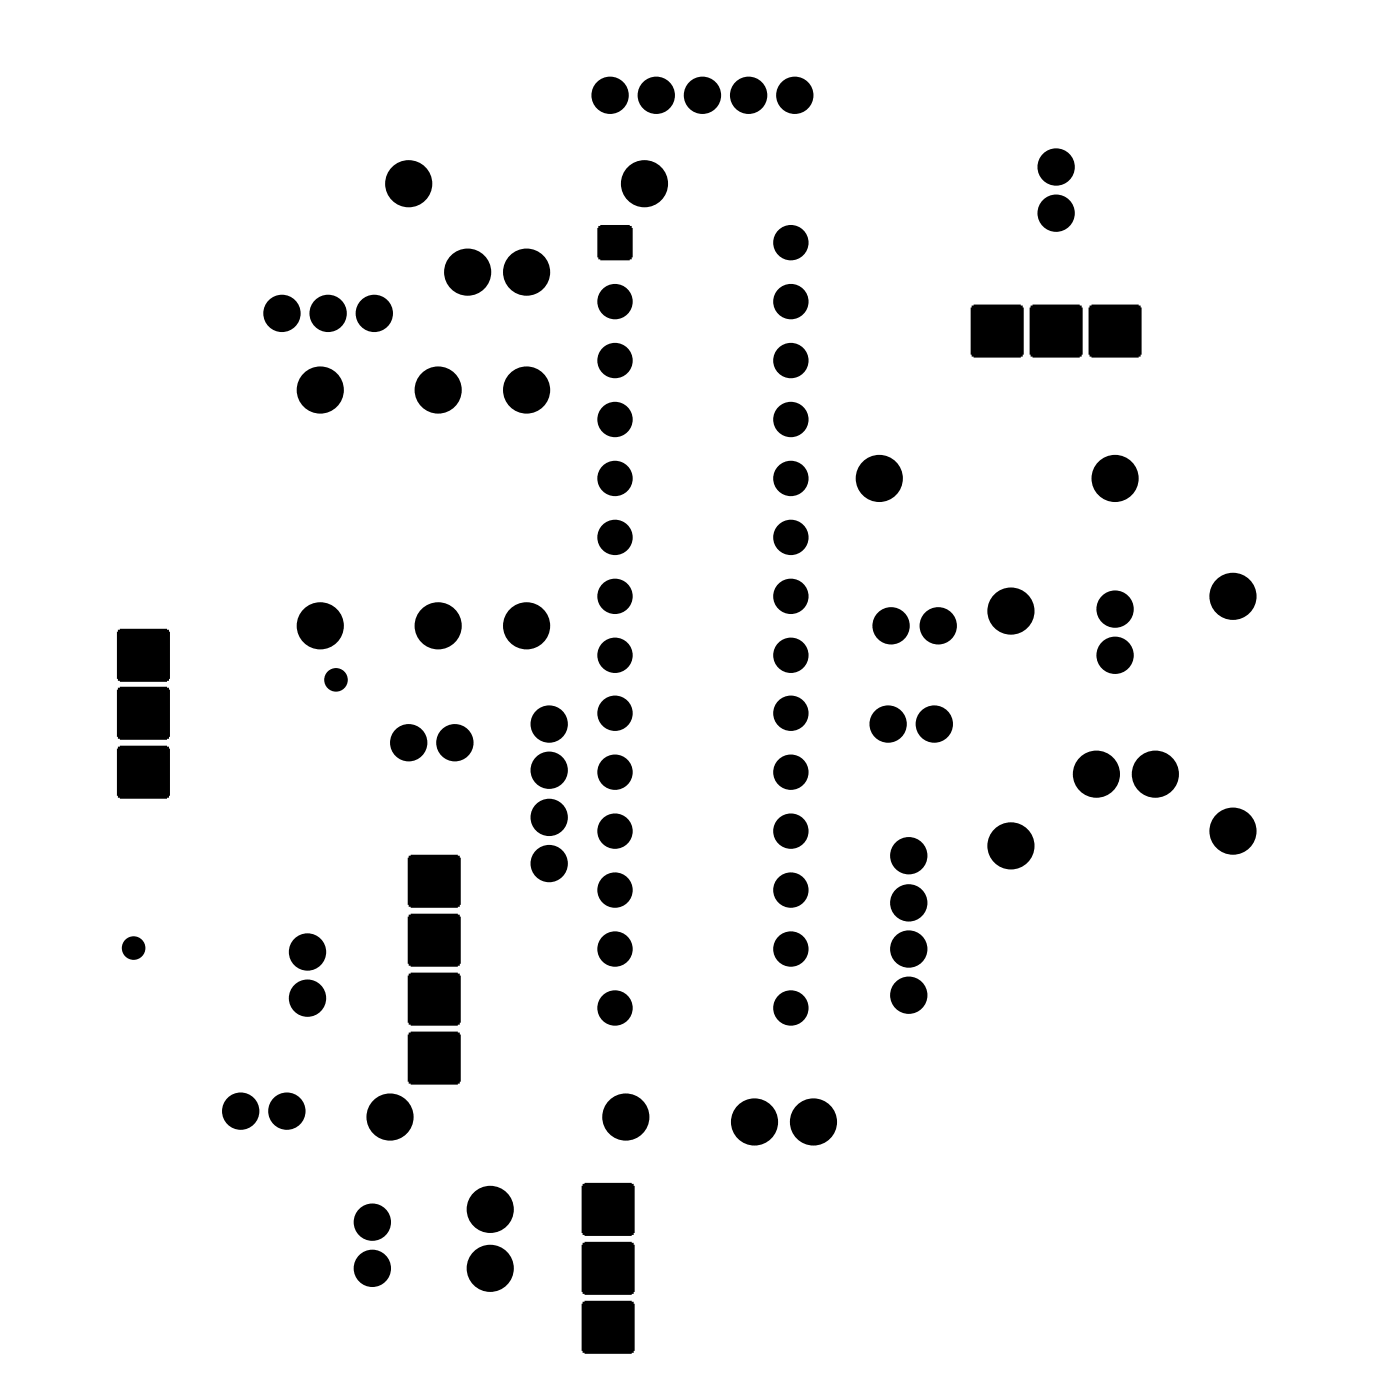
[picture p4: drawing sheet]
<svg xmlns="http://www.w3.org/2000/svg" width="60mm" height="60mm" viewBox="0 0 60 60" stroke-linecap="round" stroke-linejoin="round" font-family="sans-serif">
<g fill="#000">
<path d="M25.8 9.7h1.4v1.5h-1.4z" fill-rule="evenodd"/>
<path d="M41.9 13.2h2.2v2.2h-2.2z" fill-rule="evenodd"/>
<path d="M44.4 13.2h2.2v2.2h-2.2z" fill-rule="evenodd"/>
<path d="M46.9 13.2h2.2v2.2h-2.2z" fill-rule="evenodd"/>
<path d="M5.1 27.1h2.2v2.2h-2.2z" fill-rule="evenodd"/>
<path d="M5.1 29.6h2.2v2.2h-2.2z" fill-rule="evenodd"/>
<path d="M5.1 32.2h2.2v2.2h-2.2z" fill-rule="evenodd"/>
<path d="M17.6 36.9h2.2v2.2h-2.2z" fill-rule="evenodd"/>
<path d="M17.6 39.4h2.2v2.2h-2.2z" fill-rule="evenodd"/>
<path d="M17.6 42h2.2v2.2h-2.2z" fill-rule="evenodd"/>
<path d="M17.6 44.5h2.2v2.2h-2.2z" fill-rule="evenodd"/>
<path d="M25.1 51h2.2v2.2h-2.2z" fill-rule="evenodd"/>
<path d="M25.1 53.6h2.2v2.2h-2.2z" fill-rule="evenodd"/>
<path d="M25.1 56.1h2.2v2.2h-2.2z" fill-rule="evenodd"/>
<circle cx="12.1" cy="13.5" r=".8"/>
<circle cx="13.8" cy="16.8" r="1.02"/>
<circle cx="14.1" cy="13.5" r=".8"/>
<circle cx="16.1" cy="13.5" r=".8"/>
<circle cx="17.6" cy="7.9" r="1.02"/>
<circle cx="18.9" cy="16.8" r="1.02"/>
<circle cx="20.2" cy="11.7" r="1.02"/>
<circle cx="22.7" cy="11.7" r="1.02"/>
<circle cx="22.7" cy="16.8" r="1.02"/>
<circle cx="26.3" cy="4.1" r=".8"/>
<circle cx="26.5" cy="13" r=".76"/>
<circle cx="26.5" cy="18.1" r=".76"/>
<circle cx="26.5" cy="15.5" r=".76"/>
<circle cx="27.8" cy="7.9" r="1.02"/>
<circle cx="28.3" cy="4.1" r=".8"/>
<circle cx="30.3" cy="4.1" r=".8"/>
<circle cx="32.3" cy="4.1" r=".8"/>
<circle cx="34.1" cy="18.1" r=".76"/>
<circle cx="34.1" cy="15.5" r=".76"/>
<circle cx="34.1" cy="13" r=".76"/>
<circle cx="34.1" cy="10.5" r=".76"/>
<circle cx="34.2" cy="4.1" r=".8"/>
<circle cx="45.5" cy="7.2" r=".8"/>
<circle cx="45.5" cy="9.2" r=".8"/>
<circle cx="13.8" cy="27" r="1.02"/>
<circle cx="14.5" cy="29.3" r=".51"/>
<circle cx="17.6" cy="32" r=".8"/>
<circle cx="18.9" cy="27" r="1.02"/>
<circle cx="19.6" cy="32" r=".8"/>
<circle cx="22.7" cy="27" r="1.02"/>
<circle cx="23.7" cy="37.2" r=".8"/>
<circle cx="23.7" cy="33.2" r=".8"/>
<circle cx="23.7" cy="35.2" r=".8"/>
<circle cx="23.7" cy="31.2" r=".8"/>
<circle cx="26.5" cy="20.6" r=".76"/>
<circle cx="26.5" cy="25.7" r=".76"/>
<circle cx="26.5" cy="28.2" r=".76"/>
<circle cx="26.5" cy="38.4" r=".76"/>
<circle cx="26.5" cy="23.2" r=".76"/>
<circle cx="26.5" cy="30.7" r=".76"/>
<circle cx="26.5" cy="33.3" r=".76"/>
<circle cx="26.5" cy="35.8" r=".76"/>
<circle cx="34.1" cy="20.6" r=".76"/>
<circle cx="34.1" cy="35.8" r=".76"/>
<circle cx="34.1" cy="38.4" r=".76"/>
<circle cx="34.1" cy="33.3" r=".76"/>
<circle cx="34.1" cy="28.2" r=".76"/>
<circle cx="34.1" cy="23.2" r=".76"/>
<circle cx="34.1" cy="30.7" r=".76"/>
<circle cx="34.1" cy="25.7" r=".76"/>
<circle cx="37.9" cy="20.6" r="1.02"/>
<circle cx="38.3" cy="31.2" r=".8"/>
<circle cx="38.4" cy="27" r=".8"/>
<circle cx="39.2" cy="38.9" r=".8"/>
<circle cx="39.2" cy="36.9" r=".8"/>
<circle cx="40.3" cy="31.2" r=".8"/>
<circle cx="40.4" cy="27" r=".8"/>
<circle cx="43.6" cy="36.4" r="1.02"/>
<circle cx="43.6" cy="26.3" r="1.02"/>
<circle cx="47.2" cy="33.4" r="1.02"/>
<circle cx="48" cy="20.6" r="1.02"/>
<circle cx="48" cy="28.2" r=".8"/>
<circle cx="48" cy="26.2" r=".8"/>
<circle cx="49.8" cy="33.4" r="1.02"/>
<circle cx="53.1" cy="35.8" r="1.02"/>
<circle cx="53.1" cy="25.7" r="1.02"/>
<circle cx="5.8" cy="40.9" r=".51"/>
<circle cx="10.4" cy="47.9" r=".8"/>
<circle cx="12.4" cy="47.9" r=".8"/>
<circle cx="13.3" cy="43" r=".8"/>
<circle cx="13.3" cy="41" r=".8"/>
<circle cx="16" cy="52.7" r=".8"/>
<circle cx="16" cy="54.7" r=".8"/>
<circle cx="16.8" cy="48.1" r="1.02"/>
<circle cx="21.1" cy="54.7" r="1.02"/>
<circle cx="21.1" cy="52.1" r="1.02"/>
<circle cx="26.5" cy="43.4" r=".76"/>
<circle cx="26.5" cy="40.9" r=".76"/>
<circle cx="27" cy="48.1" r="1.02"/>
<circle cx="32.5" cy="48.3" r="1.02"/>
<circle cx="34.1" cy="43.4" r=".76"/>
<circle cx="34.1" cy="40.9" r=".76"/>
<circle cx="35.1" cy="48.3" r="1.02"/>
<circle cx="39.2" cy="42.9" r=".8"/>
<circle cx="39.2" cy="40.9" r=".8"/>
</g>
</svg>
